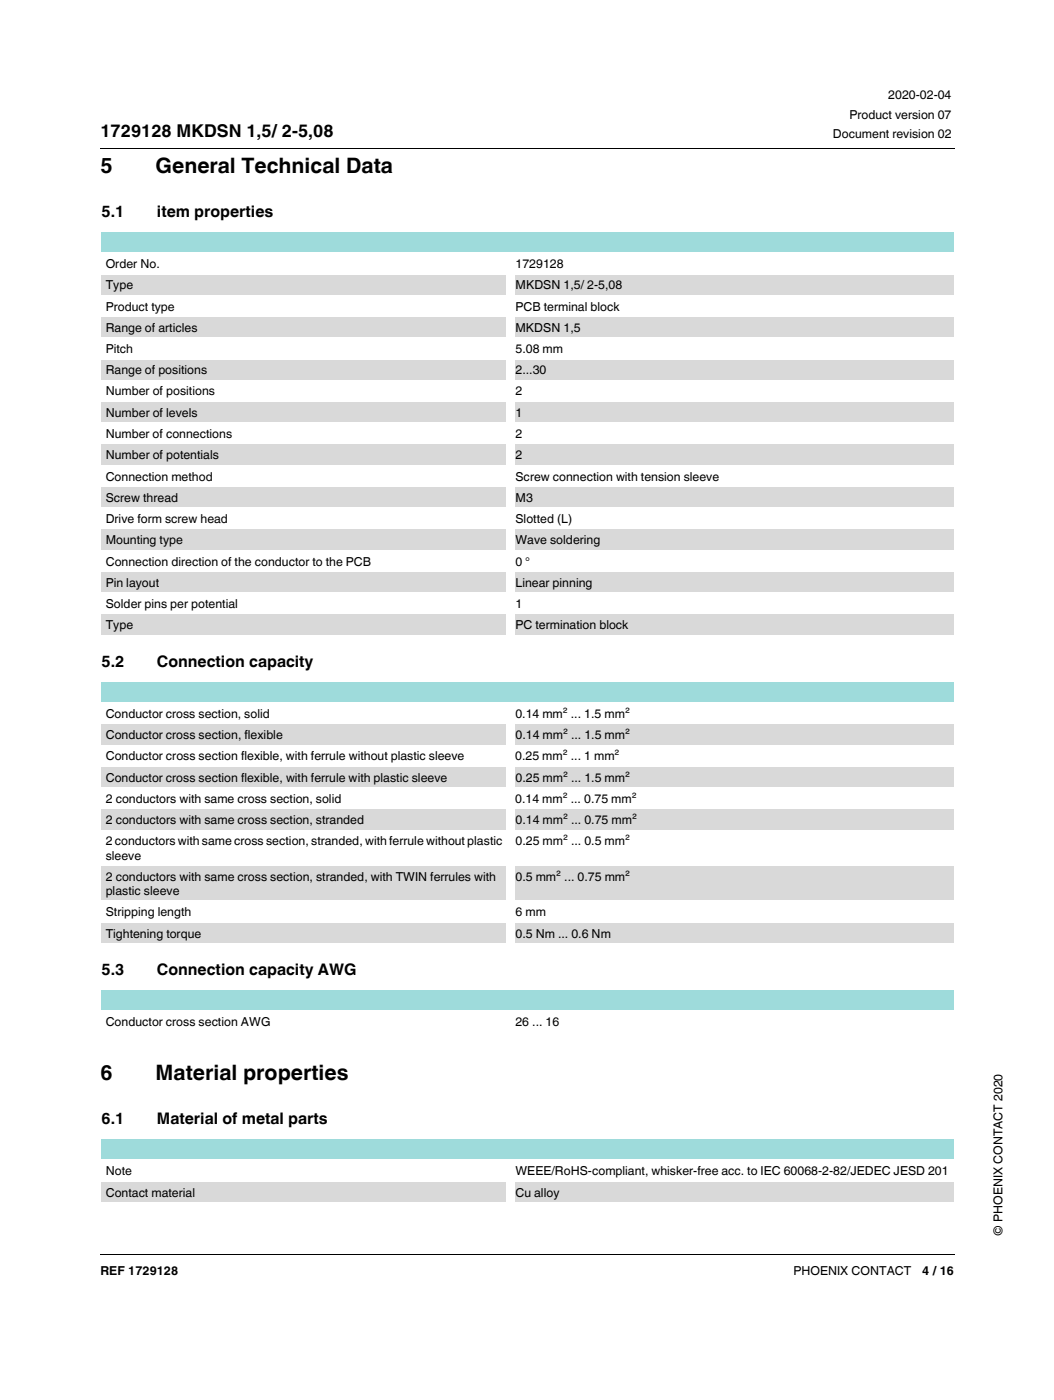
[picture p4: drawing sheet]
<svg xmlns="http://www.w3.org/2000/svg" width="210mm" height="279mm" viewBox="0 0 210 279" stroke-linecap="round" stroke-linejoin="round" font-family="sans-serif">
<defs><g id="words">
<g font-size="4.2">
<text x="20" y="34.4">5</text>
<text x="31" y="34.4">General Technical Data</text>
<text x="20" y="215.2">6</text>
<text x="31" y="215.2">Material properties</text>
</g>
<text font-size="3.5" x="20" y="27.4">1729128 MKDSN 1,5/ 2-5,08</text>
<g font-size="3.2">
<text x="20.2" y="43.3">5.1</text>
<text x="31.2" y="43.3">item properties</text>
<text x="20.2" y="132.9">5.2</text>
<text x="31.2" y="132.9">Connection capacity</text>
<text x="20.2" y="194.4">5.3</text>
<text x="31.2" y="194.4">Connection capacity AWG</text>
<text x="20.2" y="224.1">6.1</text>
<text x="31.2" y="224.1">Material of metal parts</text>
</g>
<g font-size="2.5">
<text x="169.2" y="23.7">Product version 07</text>
<text x="176.9" y="19.7">2020-02-04</text>
<text x="165.9" y="27.5">Document revision 02</text>
<text x="21.1" y="53.4">Order No.</text>
<text x="102.7" y="53.4">1729128</text>
<text x="21.1" y="57.7">Type</text>
<text x="102.7" y="57.7">MKDSN 1,5/ 2-5,08</text>
<text x="21.1" y="61.9">Product type</text>
<text x="102.7" y="61.9">PCB terminal block</text>
<text x="21.1" y="70.4">Pitch</text>
<text x="21.1" y="66.1">Range of articles</text>
<text x="102.7" y="66.1">MKDSN 1,5</text>
<text x="102.7" y="70.4">5.08 mm</text>
<text x="21.1" y="74.6">Range of positions</text>
<text x="102.7" y="74.6">2...30</text>
<text x="21.1" y="78.8">Number of positions</text>
<text x="21.1" y="83.1">Number of levels</text>
<text x="102.7" y="78.8">2</text>
<text x="102.7" y="83.1">1</text>
<text x="21.1" y="87.3">Number of connections</text>
<text x="102.6" y="87.3">2</text>
<text x="21.1" y="95.8">Connection method</text>
<text x="21.1" y="91.6">Number of potentials</text>
<text x="102.7" y="91.6">2</text>
<text x="102.7" y="95.8">Screw connection with tension sleeve</text>
<text x="21.1" y="100">Screw thread</text>
<text x="102.7" y="100">M3</text>
<text x="21.1" y="104.3">Drive form screw head</text>
<text x="102.7" y="104.3">Slotted (L)</text>
<text x="21.1" y="112.7">Connection direction of the conductor to the PCB</text>
<text x="21.1" y="108.5">Mounting type</text>
<text x="102.6" y="112.7">0 °</text>
<text x="102.7" y="108.5">Wave soldering</text>
<text x="21.1" y="117">Pin layout</text>
<text x="102.7" y="117">Linear pinning</text>
<text x="21.1" y="121.2">Solder pins per potential</text>
<text x="21.1" y="125.4">Type</text>
<text x="102.7" y="125.4">PC termination block</text>
<text x="102.7" y="121.2">1</text>
<text x="21.1" y="143.1">Conductor cross section, solid</text>
<text x="102.6" y="143.1">0.14 mm² ... 1.5 mm²</text>
<text x="21.1" y="147.3">Conductor cross section, flexible</text>
<text x="102.7" y="147.3">0.14 mm² ... 1.5 mm²</text>
<text x="21.1" y="151.6">Conductor cross section flexible, with ferrule without plastic sleeve</text>
<text x="21.1" y="155.8">Conductor cross section flexible, with ferrule with plastic sleeve</text>
<text x="102.6" y="151.6">0.25 mm² ... 1 mm²</text>
<text x="102.7" y="155.8">0.25 mm² ... 1.5 mm²</text>
<text x="21.1" y="160">2 conductors with same cross section, solid</text>
<text x="102.6" y="160">0.14 mm² ... 0.75 mm²</text>
<text x="21.1" y="164.3">2 conductors with same cross section, stranded</text>
<text x="102.7" y="164.3">0.14 mm² ... 0.75 mm²</text>
<text x="21.1" y="168.5">2 conductors with same cross section, stranded, with ferrule without plastic</text>
<text x="21.1" y="171.3">sleeve</text>
<text x="102.7" y="168.5">0.25 mm² ... 0.5 mm²</text>
<text x="21.1" y="175.6">2 conductors with same cross section, stranded, with TWIN ferrules with</text>
<text x="21.1" y="178.4">plastic sleeve</text>
<text x="102.7" y="175.6">0.5 mm² ... 0.75 mm²</text>
<text x="21.1" y="182.6">Stripping length</text>
<text x="102.7" y="182.6">6 mm</text>
<text x="21.1" y="186.9">Tightening torque</text>
<text x="102.7" y="186.9">0.5 Nm ... 0.6 Nm</text>
<text x="21.1" y="204.6">Conductor cross section AWG</text>
<text x="102.6" y="204.6">26 ... 16</text>
<text x="21.1" y="234.3">Note</text>
<text x="21.1" y="238.5">Contact material</text>
<text x="102.7" y="238.5">Cu alloy</text>
<text x="102.7" y="234.3">WEEE/RoHS-compliant, whisker-free acc. to IEC 60068-2-82/JEDEC JESD 201</text>
<text x="199.6" y="246.3" transform="rotate(-90 199.6 246.3)">© PHOENIX CONTACT 2020</text>
<text x="20" y="254.2">REF 1729128</text>
<text x="158" y="254.2">PHOENIX CONTACT</text>
<text x="183.7" y="254.2">4 / 16</text>
</g>
</g></defs>
<path d="M19.9 29.4l.1 .2zM19.9 250l.1 .1z" fill="#000"/>
<path d="M20 29.5h170.1M20 250h170.1" fill="none" stroke="#000" stroke-width=".2"/>
<path d="M20 252.1h170v9.9h-170z" fill="#fff"/>
<path d="M20 46.1h170v4.3h-170z" fill="#9edbdb"/>
<g fill="#d9d9d9">
<path d="M20 54.6h81.6v4.2h-81.6z"/>
<path d="M101.6 54.6h88.4v4.2h-88.4z"/>
<path d="M20 63.1h81.6v4.2h-81.6z"/>
<path d="M101.6 63.1h88.4v4.2h-88.4z"/>
<path d="M20 71.5h81.6v4.3h-81.6z"/>
<path d="M101.6 71.5h88.4v4.3h-88.4z"/>
<path d="M20 80h81.6v4.2h-81.6z"/>
<path d="M101.6 80h88.4v4.2h-88.4z"/>
<path d="M20 88.5h81.6v4.2h-81.6z"/>
<path d="M101.6 88.5h88.4v4.2h-88.4z"/>
<path d="M20 96.9h81.6v4.3h-81.6z"/>
<path d="M101.6 96.9h88.4v4.3h-88.4z"/>
<path d="M20 105.4h81.6v4.2h-81.6z"/>
<path d="M101.6 105.4h88.4v4.2h-88.4z"/>
<path d="M20 113.9h81.6v4.2h-81.6z"/>
<path d="M101.6 113.9h88.4v4.2h-88.4z"/>
<path d="M20 122.3h81.6v4.3h-81.6z"/>
<path d="M101.6 122.3h88.4v4.3h-88.4z"/>
</g>
<g fill="#fff">
<path d="M20 46.2v80.3z"/>
<path d="M100.7 50.3h1.8v76.3h-1.8z"/>
<path d="M190 46.2v80.3z"/>
<path d="M20 46.1l170 .1z"/>
<path d="M20 50.4h170z"/>
<path d="M20 54.6l170 .1z"/>
<path d="M20 58.8l170 .1z"/>
<path d="M20 63.1h170z"/>
<path d="M20 67.3l170 .1z"/>
<path d="M20 71.5l170 .1z"/>
<path d="M20 75.8h170z"/>
<path d="M20 80l170 .1z"/>
<path d="M20 84.2l170 .1z"/>
<path d="M20 88.5h170z"/>
<path d="M20 92.7l170 .1z"/>
<path d="M20 96.9l170 .1z"/>
<path d="M20 101.2h170z"/>
<path d="M20 105.4l170 .1z"/>
<path d="M20 109.6l170 .1z"/>
<path d="M20 113.9h170z"/>
<path d="M20 118.1l170 .1z"/>
<path d="M20 122.3l170 .1z"/>
<path d="M20 126.6h170z"/>
</g>
<path d="M20 135.8h170v4.2h-170z" fill="#9edbdb"/>
<g fill="#d9d9d9">
<path d="M20 144.3h81.6v4.2h-81.6z"/>
<path d="M101.6 144.3h88.4v4.2h-88.4z"/>
<path d="M20 152.7h81.6v4.3h-81.6z"/>
<path d="M101.6 152.7h88.4v4.3h-88.4z"/>
<path d="M20 161.2h81.6v4.2h-81.6z"/>
<path d="M101.6 161.2h88.4v4.2h-88.4z"/>
<path d="M20 172.5h81.6v7.1h-81.6z"/>
<path d="M101.6 172.5h88.4v7.1h-88.4z"/>
<path d="M20 183.8h81.6v4.2h-81.6z"/>
<path d="M101.6 183.8h88.4v4.2h-88.4z"/>
</g>
<g fill="#fff">
<path d="M20 135.9v52.1z"/>
<path d="M100.7 140h1.8v48.1h-1.8z"/>
<path d="M190 135.9v52.1z"/>
<path d="M20 135.8l170 .1z"/>
<path d="M20 140l170 .1z"/>
<path d="M20 144.3h170z"/>
<path d="M20 148.5l170 .1z"/>
<path d="M20 152.7l170 .1z"/>
<path d="M20 157h170z"/>
<path d="M20 161.2l170 .1z"/>
<path d="M20 165.4l170 .1z"/>
<path d="M20 172.5l170 .1z"/>
<path d="M20 179.5l170 .1z"/>
<path d="M20 183.8h170z"/>
<path d="M20 188l170 .1z"/>
</g>
<path d="M20 197.3h170v4.2h-170z" fill="#9edbdb"/>
<g fill="#fff">
<path d="M20 197.3v8.4z"/>
<path d="M100.7 201.5h1.8v4.3h-1.8z"/>
<path d="M190 197.3v8.4z"/>
<path d="M20 197.2l170 .1z"/>
<path d="M20 201.5h170z"/>
<path d="M20 205.7l170 .1z"/>
</g>
<path d="M20 227h170v4.2h-170z" fill="#9edbdb"/>
<g fill="#d9d9d9">
<path d="M20 235.4h81.6v4.3h-81.6z"/>
<path d="M101.6 235.4h88.4v4.3h-88.4z"/>
</g>
<g fill="#fff">
<path d="M20 227v12.6z"/>
<path d="M100.7 231.2h1.8v8.5h-1.8z"/>
<path d="M190 227v12.6z"/>
<path d="M20 226.9l170 .1z"/>
<path d="M20 231.2h170z"/>
<path d="M20 235.4l170 .1z"/>
<path d="M20 239.6l170 .1z"/>
</g>
<use href="#words"/>
</svg>
